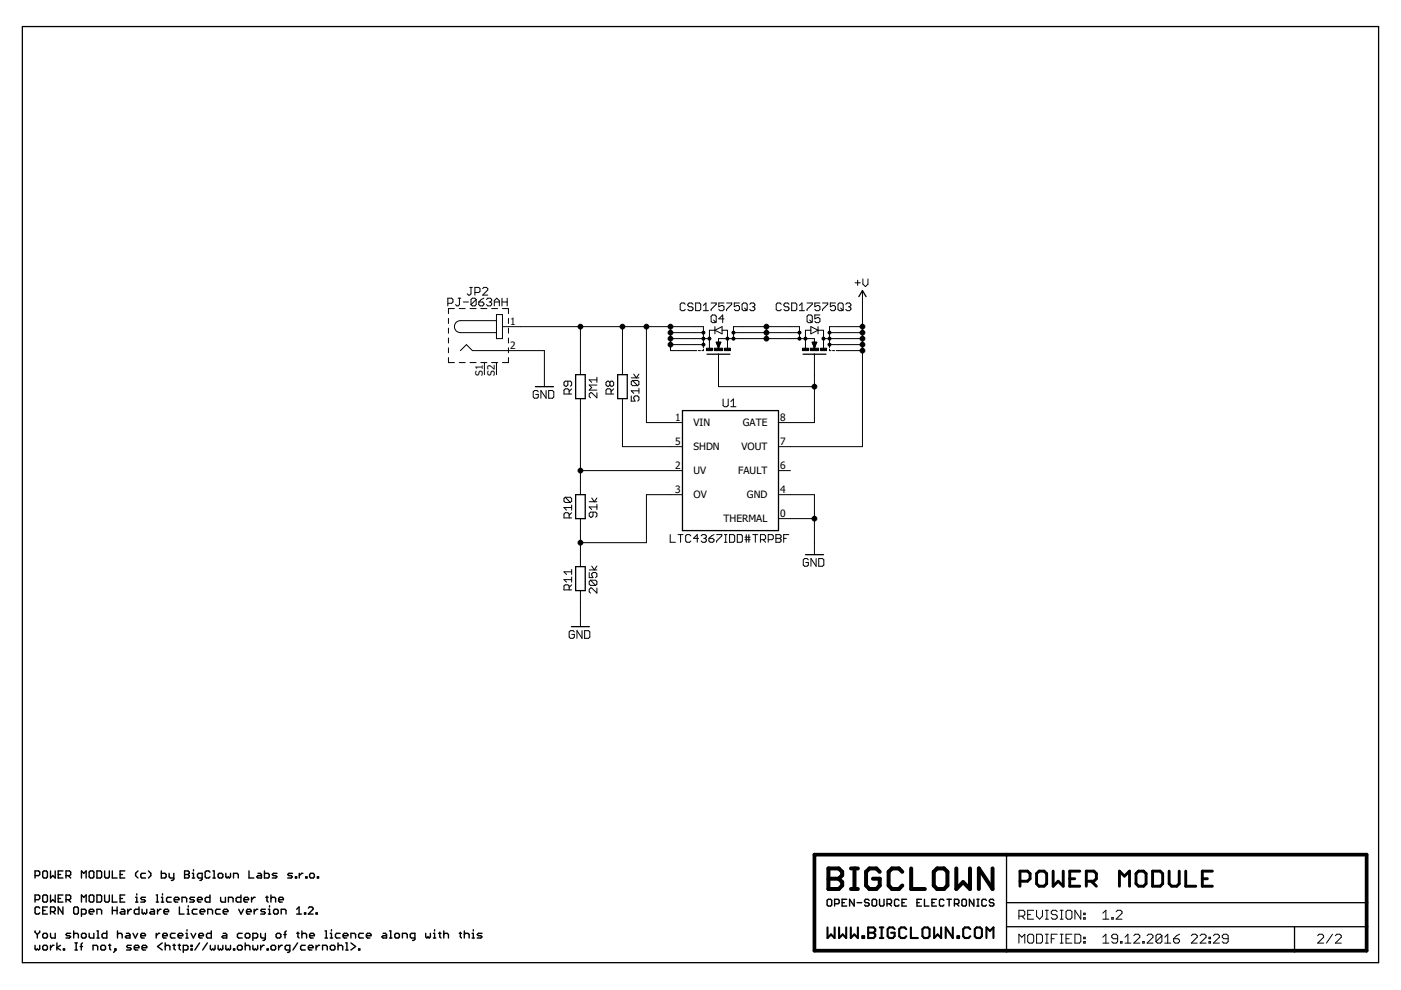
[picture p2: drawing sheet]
<svg xmlns="http://www.w3.org/2000/svg" width="297mm" height="210mm" viewBox="0 0 297 210" stroke-linecap="round" stroke-linejoin="round" font-family="sans-serif">
<defs><g id="words">
<g font-size="2.2">
<text x="108.2" y="68.9">1</text>
<text x="108.2" y="74">2</text>
<text x="102.4" y="79.6" transform="rotate(-90 102.4 79.6)">S1</text>
<text x="104.9" y="79.6" transform="rotate(-90 104.9 79.6)">S2</text>
<text x="143.2" y="89.3">1</text>
<text x="165.4" y="89.3">8</text>
<text x="143.2" y="94.3">5</text>
<text x="147" y="95.5">SHDN</text>
<text x="147" y="90.4">VIN</text>
<text x="157.2" y="95.5">VOUT</text>
<text x="157.5" y="90.4">GATE</text>
<text x="165.4" y="94.3">7</text>
<text x="143.2" y="99.4">2</text>
<text x="147" y="100.5">UV</text>
<text x="156.5" y="100.5">FAULT</text>
<text x="165.4" y="99.4">6</text>
<text x="143.2" y="104.5">3</text>
<text x="147" y="105.6">OV</text>
<text x="158.4" y="105.6">GND</text>
<text x="165.4" y="104.5">4</text>
<text x="153.4" y="110.7">THERMAL</text>
<text x="165.4" y="109.6">0</text>
</g>
</g></defs>
<g fill="none" stroke="#000" stroke-width=".3">
<path d="M7.4 185.7h.8l.2-.3v-.5l-.2-.2h-.8v1.5M7.4 190.8h.8l.2-.3v-.5l-.2-.2h-.8v1.5M7.4 197.4v.2l.5 .5M7.9 198.1v.8M8.4 192.6l-.2-.3h-.5l-.3 .3v.9l.3 .3h.5l.2-.3M8.4 197.4v.2l-.5 .5M9.1 190l.2-.2h.5l.3 .2v1l-.3 .3h-.5l-.2-.3zM9.1 193h.5M9.3 184.7h.5l.3 .2v1l-.3 .3h-.5l-.2-.3v-1zM9.3 197.9h.5l.3 .2v.5l-.3 .3h-.5l-.2-.3v-.5zM10.1 192.3h-1v1.5h1M10.7 184.7v1.5l.5-.5 .5 .5v-1.5"/>
<path d="M10.7 189.8v1.5l.5-.5 .5 .5v-1.5M10.7 193.3h.8l.2-.3v-.4l-.2-.3h-.8v1.5M10.7 197.9v.7l.2 .3h.8v-1M11.2 193.3l.5 .5M12.1 199.9v1.5M12.3 185.4h.5M12.3 190.5h.5M13.3 184.7h-1v1.5h1M13.3 189.8h-1v1.5h1M13.3 192.3v1.5l-1-1.5v1.5M14 185.7h.7l.3-.3v-.5l-.3-.2h-.7v1.5M14 190.8h.7l.3-.3v-.5l-.3-.2h-.7v1.5"/>
<path d="M14.5 185.7l.5 .5M14.5 190.8l.5 .5M15 197.9h-.8l-.2 .2 .2 .3h.5l.3 .2-.3 .3h-.7M15.6 197.4v1.5M15.6 198.1l.3-.2h.5l.2 .2v.8M15.9 192.3h.5l.2 .3v.9l-.2 .3h-.5l-.3-.3v-.9zM15.9 199.9h.5M16.2 199.9v1.5M17.3 186.2v-1.5l.5 .5 .5-.5v1.5M17.3 191.3v-1.5l.5 .4 .5-.4v1.5M17.3 193.8h.7l.3-.3v-.5l-.3-.2h-.7v1.5M17.5 199.9l-.3 .3v1.2"/>
<path d="M17.5 197.9h.5l.3 .2v.5l-.3 .3h-.5l-.2-.3v-.5zM18.9 190l.3-.2h.5l.2 .2v1l-.2 .3h-.5l-.3-.3zM18.9 193.3h1l-.2-.5h-.5l-.3 .2v.5l.3 .3h.5M18.9 197.9v.7l.3 .3h.7v-1M19.2 184.7h.5l.2 .2v1l-.2 .3h-.5l-.3-.3v-1zM20.6 184.7h.7l.2 .2v1l-.2 .3h-.7zM20.6 189.8h.7l.2 .2v1l-.2 .3h-.7zM20.6 193.8v-1h.7l.2 .2v.8M20.6 198.9h.4M20.6 197.4h.2v1.5M22.2 184.7v1.2l.2 .3h.5l.3-.3v-1.2M22.2 189.8v1.2l.2 .3h.5l.3-.3v-1.2"/>
<path d="M22.6 197.4v1.5h-.7l-.3-.3v-.5l.3-.2h.7M23.8 184.7v1.5h1M23.8 189.8v1.5h1M23.8 192.3v1.5M23.8 193h1M24.8 192.3v1.5M24.9 198.1l.3-.2h.5l.2 .2v.8M24.9 197.4v1.5M25.5 185.4h.5M25.5 190.5h.5M25.7 192.8h.5l.3 .2v.8h-.8l-.2-.3 .2-.2h.8M26.5 184.7h-1v1.5h1"/>
<path d="M26.5 189.8h-1v1.5h1M26.8 197.9h.5l.3 .2v.8h-.8l-.2-.3 .2-.2h.8M27.1 192.8v1M27.9 192.8h-.3l-.5 .5M28.2 197.9l.5 1 .5-1M28.7 191.3h.6M28.7 190.2h.3v1.1M29 189.5v.3M29.3 184.7l-.6 .5v.5l.6 .5M29.5 192.3v1.5h-.8l-.2-.3v-.5l.2-.2h.8M29.8 198.4h1v-.3l-.2-.2h-.5l-.3 .2v.5l.3 .3h.5M30.1 192.8v.7l.3 .3 .2-.3 .3 .3 .2-.3v-.7"/>
<path d="M30.8 185.2h-.7l-.3 .2v.5l.3 .3h.7M30.8 190.2h-.7l-.3 .3 .3 .3h.5l.2 .2-.2 .3h-.8M31.5 184.7l.5 .5v.5l-.5 .5M32 192.8h.5l.2 .2v.8h-.7l-.3-.3 .3-.2h.7M33.1 189.8h.3v1.5M33.1 191.3h.5M33.1 197.9v1M33.4 192.8v1M33.9 197.9h-.3l-.5 .5M34.1 192.8h-.2l-.5 .5M34.2 184.7v1.5h.8l.2-.3v-.5l-.2-.2h-.8M34.2 191.3h.5"/>
<path d="M34.2 190.2h.3v1.1M34.4 199.9l-1 .8 1 .7M34.5 189.5v.3M34.5 198.4h1l-.3-.5h-.5l-.2 .2v.5l.2 .3h.5M34.8 193.3h1l-.3-.5h-.5l-.2 .2v.5l.2 .3h.5M35 199.9v1.5M35.9 185.2v.7l.2 .3h.8M36.3 190.2h-.7l-.3 .3v.5l.3 .3h.7M36.9 185.2v1.2l-.3 .3h-.3M36.9 190.8h1.1v-.3l-.3-.3h-.5l-.3 .3v.5l.3 .3h.5M37.1 197.9h-.7l-.3 .2v.5l.3 .3h.7M37.8 198.4h1l-.3-.5h-.5l-.2 .2v.5l.2 .3h.5"/>
<path d="M38 192.3v1.5h1M38.6 191.3v-1.1h.7l.3 .3v.8M39.1 184.7h.8l.2 .2v.3l-.2 .2 .2 .3v.2l-.2 .3h-.8zM39.1 185.4h.8M39.4 198.9h.5M39.4 197.9h.2v1M39.6 197.1v.3M39.7 193.8h.5M39.7 192.8h.2v1M39.9 192v.3M40.5 197.9l.5 1 .5-1M40.8 186.2h.5"/>
<path d="M40.8 185.2h.2v1M41 184.4v.3M41.2 190.2h-.7l-.3 .3 .3 .3h.5l.2 .2-.2 .3h-.8M41.8 192.8h-.8l-.2 .2v.5l.2 .3h.8M41.9 190.8h1v-.3l-.3-.3h-.5l-.2 .3v.5l.2 .3h.5M42.1 198.4h1v-.3l-.2-.2h-.5l-.3 .2v.5l.3 .3h.5M42.3 199.9l-1 1.5M42.4 193.3h1v-.3l-.2-.2h-.5l-.3 .2v.5l.3 .3h.5M42.9 186.2h-.8l-.2-.3v-.5l.2-.2h.8v1.2l-.3 .3h-.2M44 199.9l-1 1.5M44 193.8v-1h.8l.3 .2v.8M44.5 184.9l-.2-.2h-.5l-.3 .2v1l.3 .3h.5l.2-.3"/>
<path d="M44.5 189.8v1.5h-.7l-.3-.3v-.5l.3-.3h.7M44.8 197.4v1.5h-.8l-.2-.3v-.5l.2-.2h.8M45.1 184.7h.3v1.5M45.1 186.2h.6M46.5 185.2h.5l.2 .2v.5l-.2 .3h-.5l-.3-.3v-.5zM46.7 192.8h-.7l-.3 .2v.5l.3 .3h.7M46.8 190.2v.8l.2 .3h.8v-1.1M47.3 197.9h.5l.3 .2v.8h-.8l-.2-.3 .2-.2h.8M47.3 193.3h1l-.2-.5h-.5l-.3 .2v.5l.3 .3h.5M47.9 185.2v.7l.2 .3 .3-.3 .2 .3 .3-.3v-.7M48.4 191.3v-1.1h.8l.2 .3v.8M49.5 186.2v-1h.8l.2 .2v.8"/>
<path d="M50.6 192.8l.5 1 .5-1M51.1 189.8v1.5h-.8l-.2-.3v-.5l.2-.3h.8M51.4 197.9h-.8l-.3 .2v.5l.3 .3h.8M51.7 190.8h1v-.3l-.2-.3h-.5l-.3 .3v.5l.3 .3h.5M52 199.9v1.5M52.2 197.9h.5l.3 .2v.5l-.3 .3h-.5l-.2-.3v-.5zM52.3 193.3h1v-.3l-.3-.2h-.5l-.2 .2v.5l.2 .3h.5M52.8 184.7v1.5h1M53.3 190.2v1.1M53.6 198.9h.8l.2-.3v-.5l-.2-.2h-.8v1.5M53.9 192.8v1M54.1 190.2h-.3l-.5 .6"/>
<path d="M54.7 192.8h-.3l-.5 .5M54.7 185.2h.5l.2 .2v.8h-.7l-.3-.3 .3-.2h.7M55.3 197.9v.7l.2 .3h.8M56.1 184.7v1.5h.7l.3-.3v-.5l-.3-.2h-.7M56.3 192.8h-.8l-.2 .2 .2 .3h.5l.3 .2-.3 .3h-.7M56.3 197.9v1.2l-.3 .3h-.2M56.3 190.2h.6M56.6 190v1l.3 .3M56.9 193.8h.5M56.9 192.8h.2v1M57.1 192v.3M57.4 190.5l.3-.3h.5l.2 .3v.8"/>
<path d="M57.4 189.8v1.5M58 193l.3-.2h.4l.3 .2v.5l-.3 .3h-.4l-.3-.3zM58.5 198.1l.3-.2h.5l.2 .2v.5l-.2 .3h-.5l-.3-.3zM58.7 185.2h-.7l-.3 .2 .3 .3h.5l.2 .2-.2 .3h-.8M59.1 190.8h1v-.3l-.3-.3h-.5l-.2 .3v.5l.2 .3h.5M59.6 193.8v-1h.8l.2 .2v.8M60.2 198.1h.5M60.7 197.4l-.3 .2v1.3M62 185.2h-.7l-.3 .2 .3 .3h.4l.3 .2-.3 .3h-.7M62.6 185.9h.3v.3h-.3zM62.9 193.8h1M62.9 192.8l.5-.5v1.5"/>
<path d="M62.9 197.9h.5M63.1 199.9l-1 1.5M63.2 197.6v1l.2 .3M63.5 185.2v1M64 198.1l.3-.2h.4l.3 .2v.8M64 197.4v1.5M64.2 185.2h-.2l-.5 .5M64.6 193.5h.2v.3h-.2zM64.8 185.9h.3v.3h-.3zM65.4 192.6l.2-.3h.5l.3 .3v.2l-1 1h1M65.6 198.4h1.1v-.3l-.3-.2h-.5l-.3 .2v.5l.3 .3h.5M65.9 185.2h.5l.3 .2v.5l-.3 .3h-.5l-.3-.3v-.5z"/>
<path d="M67 193.5h.3v.3h-.3zM67.3 185.9h.2v.3h-.2zM68.9 198.9h.5M68.9 197.4h.3v1.5M70 198.9h.5M70 197.9h.3v1M70.3 197.1v.3M71.7 199.9v1.5M72.1 197.9h-.7l-.3 .2v.5l.3 .3h.7M72.7 198.4h1.1v-.3l-.3-.2h-.5l-.3 .2v.5l.3 .3h.5M73.3 199.9h.3v1.5M74.4 198.9v-1h.7l.3 .2v.8"/>
<path d="M74.4 199.9l1 .8-1 .7M77 197.9h-.7l-.3 .2v.5l.3 .3h.7M77.7 198.4h1v-.3l-.3-.2h-.5l-.2 .2v.5l.2 .3h.5M81.2 197.9h.5l.3 .2v.8h-.8l-.2-.3 .2-.2h.8M82.6 198.9h.5M82.6 197.4h.2v1.5M83.7 198.1l.2-.2h.5l.3 .2v.5l-.3 .3h-.5l-.2-.3zM85.3 198.9v-1h.8l.2 .2v.8M88 198.9h-.8l-.2-.3v-.5l.2-.2h.8v1.2l-.3 .3h-.2M90.3 197.9v.7l.2 .3 .2-.3 .3 .3 .2-.3v-.7M91.9 198.9h.5M91.9 197.9h.2v1"/>
<path d="M92.1 197.1v.3M93 197.9h.5M93.2 197.6v1l.3 .3M94.1 198.1l.2-.2h.5l.3 .2v.8M94.1 197.4v1.5M97.4 197.9h.5M97.6 197.6v1l.3 .3M98.4 198.1l.3-.2h.5l.3 .2v.8M98.4 197.4v1.5M100.1 198.9h.5M100.1 197.9h.3v1M100.4 197.1v.3"/>
<path d="M102.2 197.9h-.8l-.2 .2 .2 .3h.5l.3 .2-.3 .3h-.7M175.4 190.9l.2-.2h.5l.2 .2v1l-.2 .2h-.5l-.2-.2zM177 191.6h.7l.2-.2v-.5l-.2-.2h-.7v1.4M178.5 191.4h.5M179.5 190.7h-1v1.4h1M181.1 190.7v1.4l-1-1.4v1.4M181.7 191.4h1M184.3 190.9l-.3-.2h-.5l-.2 .2v.3l.2 .2h.5l.3 .2v.3l-.3 .2h-.5l-.2-.2M184.9 190.9l.2-.2h.5l.3 .2v1l-.3 .2h-.5l-.2-.2zM186.5 190.7v1.2l.2 .2h.5l.2-.2v-1.2M188.1 191.6h.7l.2-.2v-.5l-.2-.2h-.7v1.4M188.6 191.6l.4 .5"/>
<path d="M190.6 190.9l-.2-.2h-.5l-.2 .2v1l.2 .2h.5l.2-.2M191.2 191.4h.5M192.2 190.7h-1v1.4h1M194.4 191.4h.5M195.4 190.7h-1v1.4h1M196 190.7v1.4h1M197.6 191.4h.5M198.5 190.7h-.9v1.4h.9M200.1 190.9l-.2-.2h-.5l-.2 .2v1l.2 .2h.5l.2-.2M200.8 190.7h.9M201.2 190.7v1.4M202.4 191.6h.7l.2-.2v-.5l-.2-.2h-.7v1.4"/>
<path d="M202.8 191.6l.5 .5M203.9 190.9l.3-.2h.5l.2 .2v1l-.2 .2h-.5l-.3-.2zM206.5 190.7v1.4l-1-1.4v1.4M207.1 190.7h.5M207.1 192.1h.5M207.3 190.7v1.4M209.1 190.9l-.2-.2h-.5l-.2 .2v1l.2 .2h.5l.2-.2M210.7 190.9l-.2-.2h-.5l-.2 .2v.3l.2 .2h.5l.2 .2v.3l-.2 .2h-.5l-.2-.2M7.4 200.4v.8l.3 .2 .2-.2 .3 .2 .2-.2v-.8M9.3 200.4h.5l.3 .3v.5l-.3 .2h-.5l-.2-.2v-.5zM10.7 200.4v1M11.5 200.4h-.3l-.5 .5"/>
<path d="M12.8 200.4l-.7 .5 .7 .5M13.4 201.2h.3v.2h-.3zM15.9 201.4h.5M17 200.7h.5M19.7 201.4v-1h.8l.2 .3v.7M21.4 200.7l.2-.3h.5l.3 .3v.5l-.3 .2h-.5l-.2-.2zM23 200.4h.5M23.3 200.2v1l.2 .2M24.3 201.2h.3v.2h-.3zM24.6 201.4l-.5 .5M27.8 200.4h-.7l-.3 .3 .3 .2h.5l.2 .3-.2 .2h-.8M28.5 200.9h1l-.3-.5h-.5l-.2 .3v.5l.2 .2h.5"/>
<path d="M30.1 200.9h1v-.2l-.2-.3h-.5l-.3 .3v.5l.3 .2h.5M35 200.7l.3-.3h.5l.2 .3v.7M36.7 200.4h.5M36.9 200.2v1l.3 .2M37.8 200.4h.5M38 200.2v1l.3 .2M38.9 201.4h.7l.3-.2v-.5l-.3-.3h-.7v1.5M40.5 200.4h.2v.3h-.2zM40.5 201.2h.2v.2h-.2zM44.6 200.4v.8l.3 .2 .2-.2 .3 .2 .2-.2v-.8M46.2 200.4v.8l.3 .2 .2-.2 .3 .2 .2-.2v-.8M47.9 200.4v.8l.2 .2 .3-.2 .2 .2 .3-.2v-.8"/>
<path d="M49.5 201.2h.3v.2h-.3zM50.6 200.4h.5l.3 .3v.5l-.3 .2h-.5l-.3-.2v-.5zM52 200.7l.2-.3h.5l.3 .3v.7M53.6 200.4v.8l.3 .2 .2-.2 .3 .2 .2-.2v-.8M55.3 200.4v1M56 200.4h-.2l-.5 .5M56.6 201.2h.3v.2h-.3zM57.7 200.4h.5l.2 .3v.5l-.2 .2h-.5l-.3-.2v-.5zM59.1 200.4v1M59.8 200.4h-.2l-.5 .5M61.4 201.4h-.7l-.2-.2v-.5l.2-.3h.7v1.3l-.2 .2h-.2M64.7 200.4h-.7l-.3 .3v.5l.3 .2h.7"/>
<path d="M65.4 200.9h1v-.2l-.3-.3h-.5l-.2 .3v.5l.2 .2h.5M67 200.4v1M67.8 200.4h-.3l-.5 .5M68.4 201.4v-1h.7l.3 .3v.7M70.3 200.4h.5l.2 .3v.5l-.2 .2h-.5l-.3-.2v-.5zM71.7 200.7l.2-.3h.5l.3 .3v.7M73.3 201.4h.5M76 201.2h.3v.2h-.3z"/>
</g>
<g fill="none" stroke="#000" stroke-width=".21">
<path d="M181.3 60h1.1M181.8 59.4v1.1M182.9 59.1v1.1l.6 .6 .5-.6v-1.1M95 64.3h.8l.2-.3v-.5l-.2-.3h-.8v1.7M95.1 75.8v1.1h1.3M95.1 67.5v1.1M95.1 69.6v1.1M95.1 71.7v1M95.1 73.7v1.1M96.4 65.4h-1.3v1.1M97.1 63.2h.6M97.4 65.4h1.2"/>
<path d="M97.4 76.9h1.2M97.4 63.2v1.4l-.3 .3h-.2l-.3-.3M97.6 74.3l1.3-1.2 1.3 1.2h15.2v7.7M98.2 64h1.1M99.6 60.9h.5M99.7 65.4h1.2M99.7 76.9h1.2M99.9 60.9v1.4l-.3 .3h-.3l-.2-.3M100.7 62h.8l.3-.3v-.5l-.3-.3h-.8v1.7M101 63.5l-.3-.3h-.6l-.2 .3v1.1M101 63.5v1.1l-.3 .3h-.6l-.2-.3M101 63.5l-1.1 1.1"/>
<path d="M101.5 64h.8l.3 .3v.3l-.3 .3h-.5l-.3-.3zM101.9 65.4h1.3M101.9 76.9h1.3M102.3 61.2l.3-.3h.5l.3 .3v.3l-1.1 1.1h1.1M102.6 63.2l-.6 .3-.5 .5M102.7 76.9v2.5M103.1 63.5l.3-.3h.6l.2 .3v.3l-.2 .2M103.7 64h.3M104 64l.2 .3v.3l-.2 .3h-.6l-.3-.3M104.2 65.4h1.3M104.2 76.9h1.3M104.8 64h1.1"/>
<path d="M104.8 64.9v-1.1l.5-.6 .6 .6v1.1M105.3 68h-7.7a1.27 1.27 0 0 0-1.2 1.3 1.27 1.27 0 0 0 1.2 1.2h7.7M105.3 66.7h1.2v5.1h-1.2zM105.3 76.9v2.5M106.4 64h1.1M106.4 63.2v1.7M106.5 65.4h1.3v1.1M106.5 69.3h42.6v4.4M107.5 63.2v1.7M107.8 67.5v1.1M107.8 69.6v1.1M107.8 71.7v1"/>
<path d="M107.8 73.7v1.1M107.8 75.8v1.1h-1.3M123.1 69.3v10.1M126.6 80v1.1M132 69.3v10.1M134.4 79.3l.5 .8 .6-.8M137.1 69.3v20.3h7.6M142.2 69.3v5h5.5M142.2 71.8h8.2M142.2 70.5h6.9M142.2 73.1h6.9M145.3 64.5l-.3-.3h-.5l-.3 .3v1.1l.3 .3h.5l.3-.3"/>
<path d="M146.9 64.5l-.2-.3h-.6l-.3 .3v.3l.3 .2h.6l.2 .3v.3l-.2 .3h-.6l-.3-.3M147.5 64.2h.8l.3 .3v1.1l-.3 .3h-.8zM148 74.3h.5M149.1 65.9h1.1M149.1 64.8l.6-.6v1.7M149.1 74v.3h-.3M150.8 64.2h1v.3l-1 1.1v.3M150.8 67.1l.2-.3h.6l.2 .3v1l-.2 .3h-.6l-.2-.3zM151.3 67.9l.5 .5M151.6 70h-1.2v3.8M151.6 70l1.5-.7v1.5zM151.6 69.3v1.5"/>
<path d="M151.8 72.6h1l-.5 1.2zM152 72.6l.3 1.2M152.1 72.6l.2 1.2M152.2 72.6l.1 1.2M152.3 73.8v-2h20.4v2M152.3 75.1v6.9h20.4M152.5 72.6l-.2 1.2M152.6 72.6l-.3 1.2M152.7 72.6l-.4 1.2M153.1 70h1.1v3.8M153.5 64.2h-1.1v.8l.6-.2h.2l.3 .2v.6l-.3 .3h-.5l-.3-.3M153.5 67.6h-1.1l.8-.8v1.6"/>
<path d="M154.1 64.2h1v.3l-1 1.1v.3M155.5 71.8v-2.5h14v2.5M155.5 70.5h14M156.8 64.2h-1.1v.8l.5-.2h.3l.3 .2v.6l-.3 .3h-.5l-.3-.3M157.6 64.2h.5l.3 .3v1.1l-.3 .3h-.5l-.3-.3v-1.1zM157.9 65.3l.5 .6M159 64.5l.2-.3h.6l.2 .3v.3l-.2 .2M159.5 65h.3M159.8 65l.2 .3v.3l-.2 .3h-.6l-.2-.3M162.5 69.3v2.5M165.7 64.5l-.3-.3h-.6l-.2 .3v1.1l.2 .3h.6l.3-.3M167.3 64.5l-.3-.3h-.5l-.3 .3v.3l.3 .2h.5l.3 .3v.3l-.3 .3h-.5l-.3-.3"/>
<path d="M167.9 64.2h.8l.2 .3v1.1l-.2 .3h-.8zM169.5 65.9h1.1M169.5 64.8l.5-.6v1.7M171.1 64.2h1.1v.3l-1.1 1.1v.3M171.1 67.1l.3-.3h.5l.3 .3v1l-.3 .3h-.5l-.3-.3zM171.7 67.9l.5 .5M171.9 70h-1.1v3.8M171.9 69.3l1.5 .7-1.5 .8zM172.2 72.6h1l-.5 1.2zM172.3 72.6l.4 1.2M172.4 72.6l.3 1.2M172.6 72.6l.1 1.2"/>
<path d="M172.7 75.1v14.5h-7.6M172.8 72.6l-.1 1.2M172.9 72.6l-.2 1.2M173.1 72.6l-.4 1.2M173.4 70h1.2v3.8M173.4 69.3v1.5M173.8 64.2h-1v.8l.5-.2h.3l.2 .2v.6l-.2 .3h-.6l-.2-.3M173.8 66.8h-1v.8l.5-.3h.3l.2 .3v.5l-.2 .3h-.6l-.2-.3M174.4 64.2h1.1v.3l-1.1 1.1v.3M174.6 71.8h8.3M175.9 74v.3h.3M175.9 70.5h7"/>
<path d="M175.9 73.1h7M176.5 74.3h.5M177.1 64.2h-1.1v.8l.6-.2h.2l.3 .2v.6l-.3 .3h-.5l-.3-.3M177.3 74.3h5.6M177.9 64.2h.6l.3 .3v1.1l-.3 .3h-.6l-.2-.3v-1.1zM178.2 65.3l.6 .6M179.3 64.5l.3-.3h.5l.3 .3v.3l-.3 .2M179.9 65h.2M180.1 65l.3 .3v.3l-.3 .3h-.5l-.3-.3M182.9 69.3h-7v4.4M182.9 61.6v33.1h-17.8M114.1 83.1l-.2-.3h-.6l-.2 .3v1.1l.2 .2h.6l.2-.2v-.6h-.5"/>
<path d="M115.8 82.8v1.6l-1.1-1.6v1.6M116.3 82.8h.8l.3 .3v1.1l-.3 .2h-.8zM120.4 80.8v.8l-.3 .3h-.3l-.2-.3v-.5l.2-.3h1.1l.3 .3v.5l-.3 .3M120.7 83.5v-.8l-.3-.3h-.6l-.2 .3v.8h1.6M121.2 82.4l-.5 .6M123.1 99.8h21.6M123.1 84.5v20.4M126.6 83.3v1l-1.1-1h-.3l-.3 .2v.6l.3 .2M126.6 81.6h-1.7l.6 .6-.6 .5h1.7M126.6 80.5h-1.7l.6 .6M129.3 81.1l-.3-.3h-.2l-.3 .3v.5l.3 .3h.2l.3-.3M129.3 81.1l.3-.3h.2l.3 .3v.5l-.3 .3h-.2l-.3-.3"/>
<path d="M129.3 81.1v.5M129.6 83.5v-.8l-.3-.3h-.5l-.3 .3v.8h1.6M130.1 82.4l-.5 .6M132 84.5v10.2h12.7M133.8 83.9v1.1h.8l-.2-.5v-.3l.2-.3h.6l.3 .3v.6l-.3 .2M133.8 80.1h1.7M134.1 80.7l-.3 .2v.6l.3 .3h1.1M134.1 80.7h1.1l.3 .2v.6l-.3 .3M134.1 80.7l1.1 1.1M135.5 82.3v1.1M135.5 82.9h-1.7l.6 .5M153.3 84.6v1.4l.3 .2h.5l.3-.2v-1.4"/>
<path d="M154.9 86.2h1.1M154.9 85.1l.6-.5v1.6M165.1 99.8h2.5M119.8 105.4l-.2 .3v.6l.2 .2h1.1M119.8 105.4h1.1l.3 .3v.6l-.3 .2M119.8 105.4l1.1 1.1M120.7 109.8v-.8l-.3-.3h-.6l-.2 .3v.8h1.6M121.2 107.1v1.1M121.2 108.7l-.5 .6M121.2 107.6h-1.6l.5 .6M123.1 110v10.1M124.9 106.4h1.7"/>
<path d="M125.5 105.6l.5 .8 .6-.8M125.7 108.6v.8l-.2 .3h-.3l-.3-.3v-.5l.3-.3h1.1l.3 .3v.5l-.3 .3M126.6 106.9v1.1M126.6 107.5h-1.7l.6 .5M142.1 113.3v1.7h1.1M143.7 113.3h1.1M144.3 113.3v1.7M144.7 104.9h-7.6v10.2h-14M146.5 113.6l-.3-.3h-.6l-.2 .3v1.1l.2 .3h.6l.3-.3M148.1 114.2h-1.1l.8-.9v1.7M148.7 113.6l.2-.3h.6l.3 .3v.3l-.3 .3M149.2 114.2h.3"/>
<path d="M149.5 114.2l.3 .2v.3l-.3 .3h-.6l-.2-.3M150.3 114.2h.8l.3 .2v.3l-.3 .3h-.5l-.3-.3zM151.4 113.3l-1.1 .9M151.9 113.3h1.1v.3l-1.1 1.1v.3M153.6 115h.5M153.6 113.3h.5M153.9 113.3v1.7M154.7 113.3h.8l.3 .3v1.1l-.3 .3h-.8zM156.3 113.3h.8l.3 .3v1.1l-.3 .3h-.8zM157.9 113.9h1.1M157.9 114.4h1.1M158.2 113.3v1.7"/>
<path d="M158.8 113.3v1.7M159.6 113.3h1.1M160.1 113.3v1.7M161.2 114.4h.9l.2-.2v-.6l-.2-.3h-.9v1.7M161.8 114.4l.5 .6M162.9 114.4h.8l.3-.2v-.6l-.3-.3h-.8v1.7M164.5 113.3h.8l.3 .3v.3l-.3 .3 .3 .2v.3l-.3 .3h-.8zM164.5 114.2h.8M165.1 104.9h7.6v12.7M165.1 110h7.6M166.2 114.2h.5M167.2 113.3h-1v1.7"/>
<path d="M171.4 118.7l-.3-.3h-.5l-.3 .3v1.1l.3 .3h.5l.3-.3v-.5h-.6M173 118.4v1.7l-1.1-1.7v1.7M173.6 118.4h.8l.3 .3v1.1l-.3 .3h-.8zM120.7 125.1v-.9l-.3-.2h-.6l-.2 .2v.9h1.6M121.2 124l-.5 .5M121.2 120.7v1.1M121.2 122.3v1.1M121.2 122.9h-1.6l.5 .5M121.2 121.2h-1.6l.5 .6M121.8 134l-.3-.3h-.6l-.2 .3v1.1l.2 .2h.6l.3-.2v-.6h-.6M123.1 125.2v7.7M123.4 133.7v1.6l-1.1-1.6v1.6"/>
<path d="M124 133.7h.8l.3 .3v1.1l-.3 .2h-.8zM124.9 121.4v1.1h.8l-.2-.6v-.2l.2-.3h.6l.3 .3v.5l-.3 .3M124.9 120.8h1.7M125.2 123h1.1l.3 .3v.5l-.3 .3M125.2 123l-.3 .3v.5l.3 .3h1.1M125.2 123l1.1 1.1M125.5 120l.5 .8 .6-.8M126.6 124.7v1.1l-1.1-1.1h-.3l-.3 .2v.6l.3 .3M216 194.2h1l.3-.3v-.6l-.3-.3h-1v1.9M216 200v-1.9l.6 .6 .7-.6v1.9M216.6 194.2l.7 .7M217.9 193.9h.6"/>
<path d="M218.2 198.1h.6l.4 .3v1.2l-.4 .4h-.6l-.3-.4v-1.2zM219.2 193h-1.3v1.9h1.3M219.8 193v1.2l.6 .7 .6-.7v-1.2M219.8 198.1h.9l.3 .3v1.2l-.3 .4h-.9zM221.6 193h.7M221.6 194.9h.7M221.6 198.1h.7M221.6 200h.7M222 193v1.9M222 198.1v1.9M222.9 199h.6M224.2 193.3l-.4-.3h-.6l-.3 .3v.3l.3 .3h.6l.4 .3v.4l-.4 .3h-.6l-.3-.3"/>
<path d="M224.2 198.1h-1.3v1.9M224.8 193h.6M224.8 194.9h.6M224.8 198.1h.6M224.8 200h.6M225.1 193v1.9M225.1 198.1v1.9M226 199h.7M226.3 193h.7l.3 .3v1.3l-.3 .3h-.7l-.3-.3v-1.3zM227.3 198.1h-1.3v1.9h1.3M227.9 198.1h.9l.4 .3v1.2l-.4 .4h-.9zM229.2 193v1.9l-1.3-1.9v1.9"/>
<path d="M229.8 194.6h.3v.3h-.3zM229.8 193.6h.3v.3h-.3zM229.8 198.7h.3v.3h-.3zM229.8 199.6h.3v.4h-.3zM233.8 194.9h1.3M233.8 200h1.3M233.8 198.7l.7-.6v1.9M233.8 193.6l.7-.6v1.9M235.7 194.6h.3v.3h-.3zM236.6 193.3l.4-.3h.6l.3 .3v.3l-1.3 1.3h1.3M237 199h-1l-.3-.3v-.3l.3-.3h.6l.4 .3v1.2l-.4 .4h-.6l-.3-.4M237.6 199.6h.3v.4h-.3z"/>
<path d="M238.5 200h1.3M238.5 198.7l.6-.6v1.9M240.4 198.4l.3-.3h.6l.4 .3v.3l-1.3 1.3h1.3M242.3 199.6h.3v.4h-.3zM243.2 198.4l.3-.3h.7l.3 .3v.3l-1.3 1.3h1.3M246.3 198.4l-.3-.3h-.6l-.3 .3v1.2M246.3 198.4v1.2l-.3 .4h-.6l-.3-.4M246.3 198.4l-1.2 1.2M247 200h1.2M247 198.7l.6-.6v1.9M248.8 199h1l.3 .3v.3l-.3 .4h-.6l-.4-.4zM250.1 198.1l-.7 .3-.6 .6"/>
<path d="M252.6 198.4l.3-.3h.6l.3 .3v.3l-1.2 1.3h1.2M254.4 198.4l.4-.3h.6l.3 .3v.3l-1.3 1.3h1.3M256.3 199.6h.3v.4h-.3zM256.3 198.7h.3v.3h-.3zM257.3 198.4l.3-.3h.6l.3 .3v.3l-1.2 1.3h1.2M260.4 199h-.9l-.4-.3v-.3l.4-.3h.6l.3 .3v1.2l-.3 .4h-.6l-.4-.4M279.4 198.4l.3-.3h.6l.3 .3v.3l-1.2 1.3h1.2M282.5 198.1l-1.3 1.9M283.1 198.4l.3-.3h.7l.3 .3v.3l-1.3 1.3h1.3"/>
</g>
<path d="M172.7 181.2h117.1v20.4h-117.1z" fill="none" stroke="#000" stroke-width=".78"/>
<g fill="none" stroke="#000" stroke-width=".28">
<path d="M4.7 5.6h287.6v198.5h-287.6zM122 79.4h2.1v5.1h-2.1zM131 79.4h2v5.1h-2zM149.9 75.1h4.8M170.3 75.1h4.8M182.1 62.9l.8-1.3 .7 1.3M113.5 82h3.8M144.7 87.1h20.4v25.4h-20.4zM122 104.9h2.1v5.1h-2.1zM170.8 117.6h3.8M121.2 132.9h3.8M122 120.1h2.1v5.1h-2.1z"/>
<path d="M213.4 181.2v20.4M213.4 191.4h76.4M213.4 196.5h76.4M274.5 196.5v5.1"/>
</g>
<g fill="none" stroke="#000" stroke-width=".61">
<path d="M216.3 186.8h1.5l.6-.5v-1.1l-.6-.5h-1.5v3.2M220.3 184.7h1.1l.5 .5v2.2l-.5 .5h-1.1l-.5-.5v-2.2zM223.3 184.7v3.2l1-1.1 1.1 1.1v-3.2M226.8 186.3h1.1M228.9 184.7h-2.1v3.2h2.1M230.3 186.8h1.6l.6-.5v-1.1l-.6-.5h-1.6v3.2M231.4 186.8l1.1 1.1M237.3 187.9v-3.2l1.1 1.1 1.1-1.1v3.2M241.4 184.7h1.1l.5 .5v2.2l-.5 .5h-1.1l-.5-.5v-2.2zM244.4 184.7h1.6l.5 .5v2.2l-.5 .5h-1.6zM247.9 184.7v2.7l.5 .5h1.1l.5-.5v-2.7M251.4 184.7v3.2h2.1"/>
<path d="M254.9 186.3h1.1M257 184.7h-2.1v3.2h2.1"/>
</g>
<path d="M175.6 184.1h2.2l.8 .7v.8l-.8 .7 .8 .7v.7l-.8 .8h-2.2zM175.6 186.3h2.2M180.4 184.1h1.5M180.4 188.5h1.5M181.2 184.1v4.4M186.5 184.8l-.7-.7h-1.5l-.7 .7v2.9l.7 .8h1.5l.7-.8v-1.4h-1.4M191.3 184.8l-.7-.7h-1.5l-.7 .7v2.9l.7 .8h1.5l.7-.8M193.2 184.1v4.4h2.9M198.7 184.1h1.5l.7 .7v2.9l-.7 .8h-1.5l-.7-.8v-2.9zM202.8 184.1v4.4l1.4-1.5 1.5 1.5v-4.4M210.4 184.1v4.4l-2.9-4.4v4.4" fill="none" stroke="#000" stroke-width=".85"/>
<g fill="none" stroke="#000" stroke-width=".44">
<path d="M175.5 196.6v2.3l.7-.8 .8 .8v-2.3M177.9 196.6v2.3l.8-.8 .7 .8v-2.3M180.4 196.6v2.3l.7-.8 .8 .8v-2.3M182.8 198.5h.4v.4h-.4zM184.1 196.6h1.1l.4 .4v.4l-.4 .4 .4 .3v.4l-.4 .4h-1.1zM184.1 197.8h1.1M186.5 198.9h.8M186.5 196.6h.8M186.9 196.6v2.3M189.7 197l-.4-.4h-.7l-.4 .4v1.5l.4 .4h.7l.4-.4v-.7h-.8M192.2 197l-.4-.4h-.8l-.4 .4v1.5l.4 .4h.8l.4-.4M193.1 196.6v2.3h1.5"/>
<path d="M195.6 197l.4-.4h.7l.4 .4v1.5l-.4 .4h-.7l-.4-.4zM198.1 196.6v2.3l.7-.8 .7 .8v-2.3M202 196.6v2.3l-1.5-2.3v2.3M203 198.5h.3v.4h-.3zM205.7 197l-.4-.4h-.7l-.4 .4v1.5l.4 .4h.7l.4-.4M206.7 197l.4-.4h.7l.4 .4v1.5l-.4 .4h-.7l-.4-.4zM209.1 198.9v-2.3l.8 .8 .7-.8v2.3"/>
</g>
<g fill="#000" stroke="#000" stroke-width=".21">
<path d="M174.3 71.6h.5v.4h-.5z" fill-rule="evenodd"/>
<circle cx="123.1" cy="69.3" r=".51"/>
<circle cx="132" cy="69.3" r=".51"/>
<circle cx="137.1" cy="69.3" r=".51"/>
<circle cx="142.2" cy="70.5" r=".51"/>
<circle cx="142.2" cy="69.3" r=".51"/>
<circle cx="142.2" cy="73.1" r=".51"/>
<circle cx="142.2" cy="71.8" r=".51"/>
<circle cx="149.2" cy="70.5" r=".33"/>
<circle cx="149.2" cy="73.1" r=".33"/>
<circle cx="149.2" cy="71.8" r=".33"/>
<circle cx="150.4" cy="71.8" r=".33"/>
<circle cx="154.2" cy="71.8" r=".33"/>
<circle cx="155.5" cy="71.8" r=".33"/>
<circle cx="155.5" cy="70.5" r=".33"/>
<circle cx="162.5" cy="71.8" r=".51"/>
<circle cx="162.5" cy="70.5" r=".51"/>
<circle cx="162.5" cy="69.3" r=".51"/>
<circle cx="169.5" cy="70.5" r=".33"/>
<circle cx="169.5" cy="71.8" r=".33"/>
<circle cx="170.8" cy="71.8" r=".33"/>
<circle cx="175.9" cy="70.5" r=".33"/>
<circle cx="175.9" cy="71.8" r=".33"/>
<circle cx="175.9" cy="73.1" r=".33"/>
<circle cx="182.9" cy="70.5" r=".51"/>
<circle cx="182.9" cy="74.3" r=".51"/>
<circle cx="182.9" cy="71.8" r=".51"/>
<circle cx="182.9" cy="69.3" r=".51"/>
<circle cx="182.9" cy="73.1" r=".51"/>
<circle cx="123.1" cy="99.8" r=".51"/>
<circle cx="172.7" cy="82" r=".51"/>
<circle cx="123.1" cy="115.1" r=".51"/>
<circle cx="172.7" cy="110" r=".51"/>
</g>
<path d="M149.8 73.8h1.2v.5h-1.2zM151.4 73.8h1.8v.5h-1.8zM153.6 73.8h1.3v.5h-1.3zM170.1 73.8h1.3v.5h-1.3zM171.8 73.8h1.8v.5h-1.8zM174 73.8h1.2v.5h-1.2z" fill="#000" stroke="#000" stroke-width=".21"/>
<use href="#words"/>
</svg>
